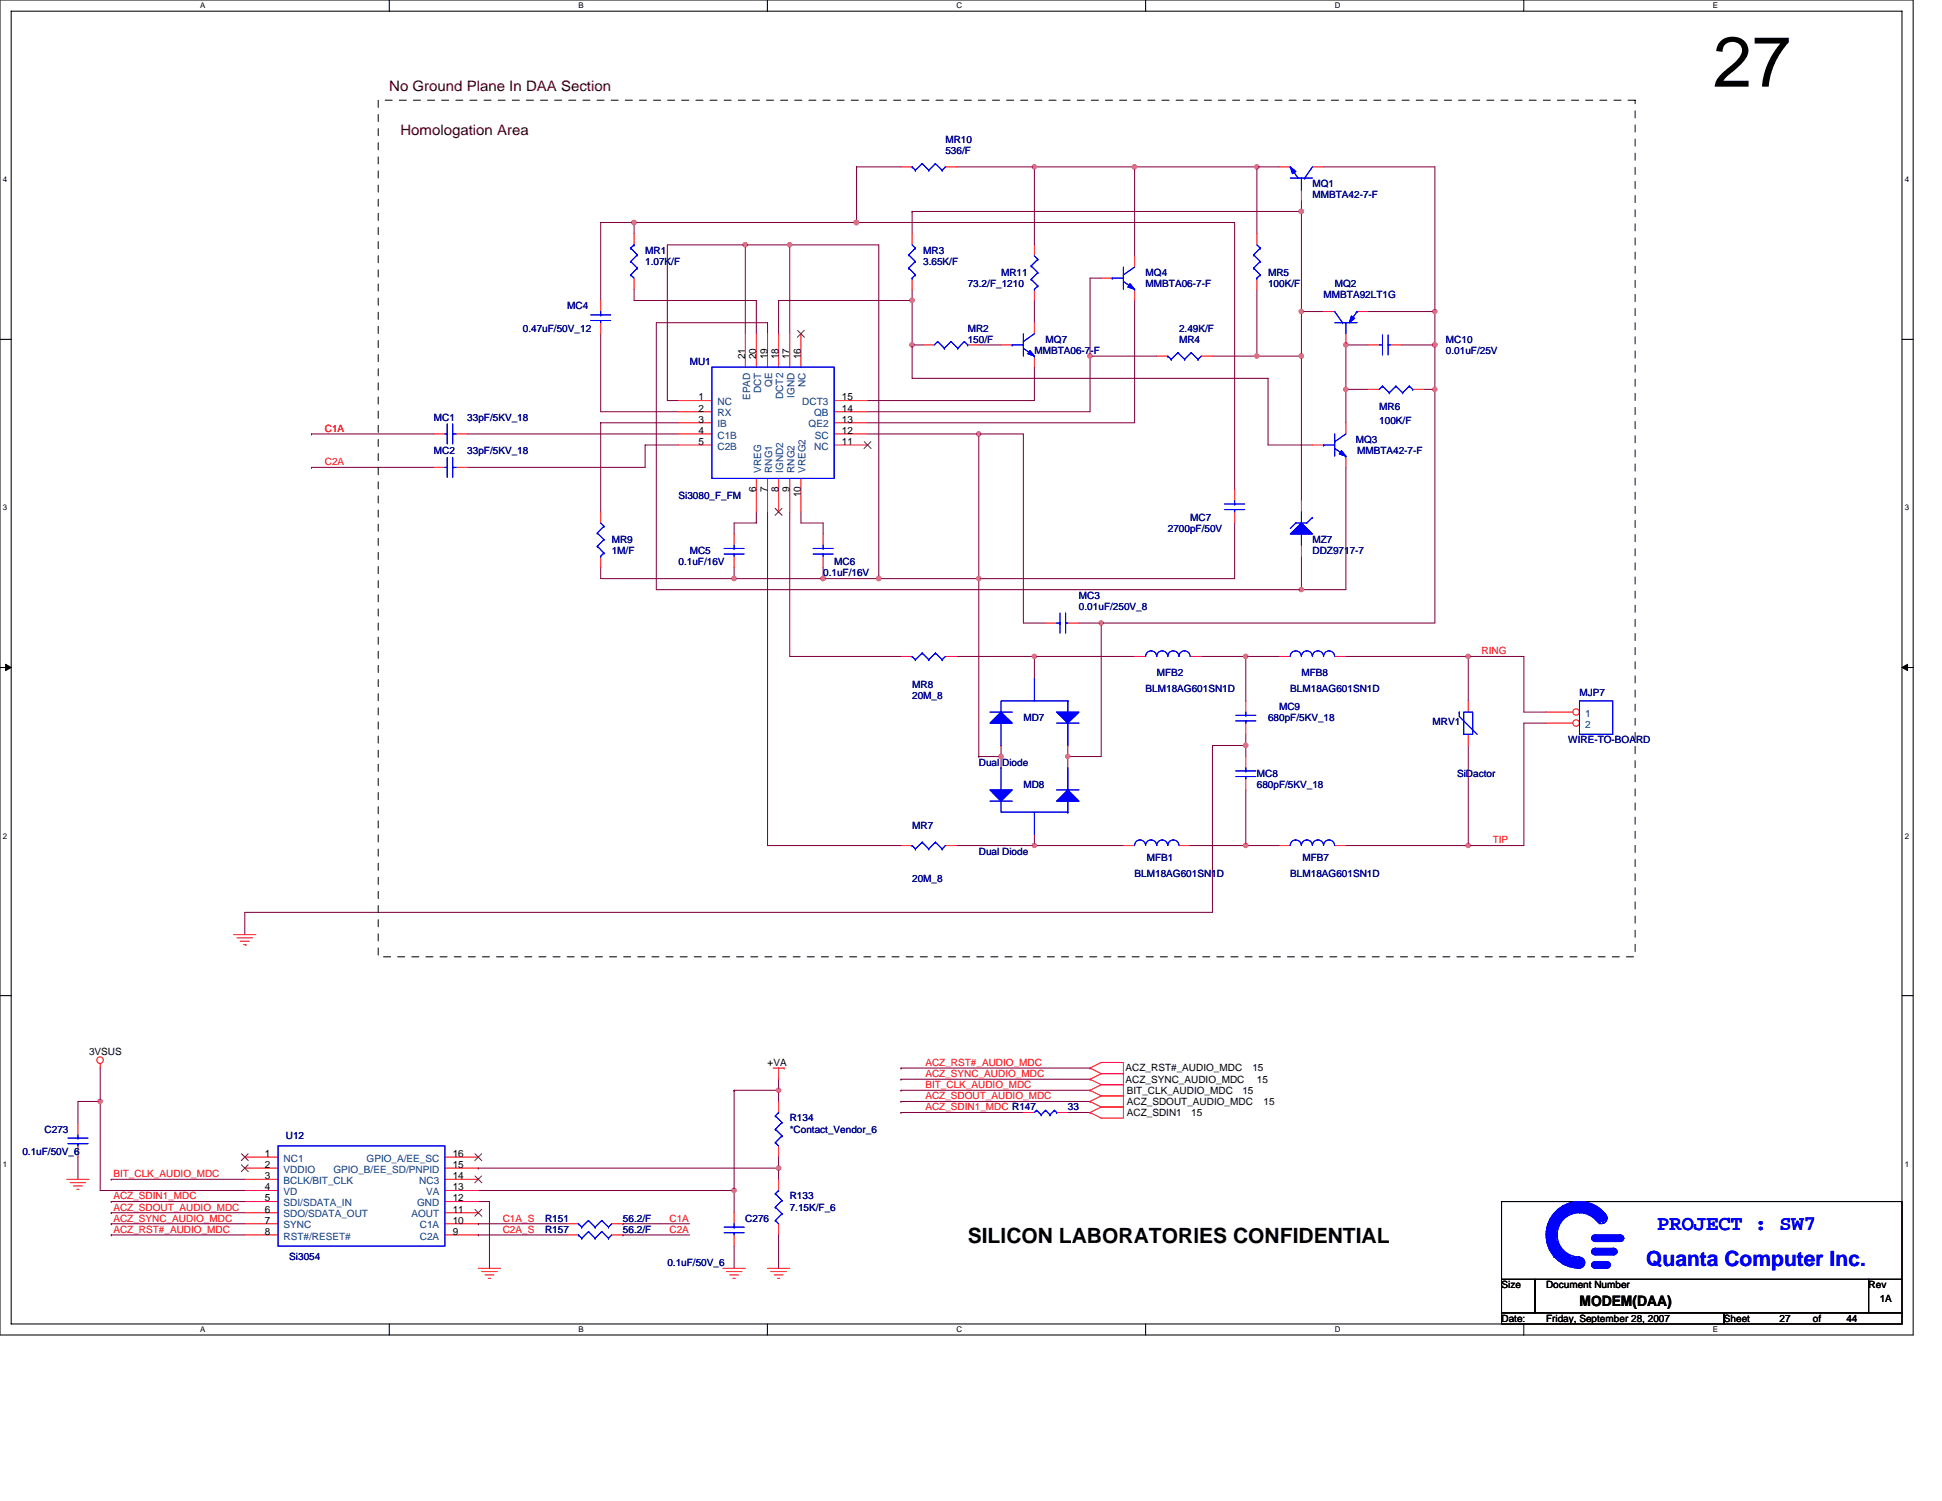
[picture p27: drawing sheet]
<svg xmlns="http://www.w3.org/2000/svg" width="279mm" height="216mm" viewBox="0 0 279 216" stroke-linecap="round" stroke-linejoin="round" font-family="sans-serif">
<defs><g id="words">
<text font-size="10.2" x="246.4" y="12.5">27</text>
<text font-size="3" x="139.2" y="178.8">SILICON LABORATORIES CONFIDENTIAL</text>
<g font-size="3" fill="#00f">
<text x="238.4" y="177">PROJECT : SW7</text>
<text x="236.8" y="182.1">Quanta Computer Inc.</text>
</g>
<g font-size="2.1" fill="#400000">
<text x="56" y="13.1">No Ground Plane In DAA Section</text>
<text x="57.6" y="19.5">Homologation Area</text>
</g>
<text font-size="2.1" x="227.2" y="187.9">MODEM(DAA)</text>
<g font-size="1.4" fill="#000080">
<text x="136" y="20.5">MR10</text>
<text x="136" y="22.1">536/F</text>
<text x="188.8" y="26.9">MQ1</text>
<text x="188.8" y="28.5">MMBTA42-7-F</text>
<text x="92.8" y="36.5">MR1</text>
<text x="92.8" y="38.1">1.07K/F</text>
<text x="132.8" y="36.5">MR3</text>
<text x="132.8" y="38.1">3.65K/F</text>
<text x="139.2" y="41.3">73.2/F_1210</text>
<text x="144" y="39.7">MR11</text>
<text x="164.8" y="39.7">MQ4</text>
<text x="164.8" y="41.3">MMBTA06-7-F</text>
<text x="182.4" y="39.7">MR5</text>
<text x="182.4" y="41.3">100K/F</text>
<text x="192" y="41.3">MQ2</text>
<text x="75.2" y="47.7">0.47uF/50V_12</text>
<text x="81.6" y="44.5">MC4</text>
<text x="139.2" y="47.7">MR2</text>
<text x="169.6" y="47.7">2.49K/F</text>
<text x="190.4" y="42.9">MMBTA92LT1G</text>
<text x="99.2" y="52.5">MU1</text>
<text x="139.2" y="49.3">150/F</text>
<text x="148.8" y="50.9">MMBTA06-7-F</text>
<text x="150.4" y="49.3">MQ7</text>
<text x="169.6" y="49.3">MR4</text>
<text x="208" y="49.3">MC10</text>
<text x="208" y="50.9">0.01uF/25V</text>
<text x="198.4" y="58.9">MR6</text>
<text x="62.4" y="65.3">MC2</text>
<text x="62.4" y="60.5">MC1</text>
<text x="67.2" y="65.3">33pF/5KV_18</text>
<text x="67.2" y="60.5">33pF/5KV_18</text>
<text x="195.1" y="63.7">MQ3</text>
<text x="195.2" y="65.3">MMBTA42-7-F</text>
<text x="198.4" y="61">100K/F</text>
<text x="97.6" y="71.7">Si3080_F_FM</text>
<text x="168" y="76.5">2700pF/50V</text>
<text x="171.2" y="74.9">MC7</text>
<text x="88" y="78.1">MR9</text>
<text x="88" y="79.7">1M/F</text>
<text x="97.6" y="81.3">0.1uF/16V</text>
<text x="99.2" y="79.7">MC5</text>
<text x="118.4" y="82.9">0.1uF/16V</text>
<text x="120" y="81.3">MC6</text>
<text x="188.8" y="78.1">MZ7</text>
<text x="188.8" y="79.7">DDZ9717-7</text>
<text x="155.2" y="86.1">MC3</text>
<text x="155.2" y="87.7">0.01uF/250V_8</text>
<text x="131.2" y="98.9">MR8</text>
<text x="131.2" y="100.5">20M_8</text>
<text x="164.8" y="99.5">BLM18AG601SN1D</text>
<text x="166.4" y="97.3">MFB2</text>
<text x="185.6" y="99.5">BLM18AG601SN1D</text>
<text x="187.2" y="97.3">MFB8</text>
<text x="227.2" y="100.2">MJP7</text>
<text x="147.2" y="103.7">MD7</text>
<text x="182.4" y="103.7">680pF/5KV_18</text>
<text x="184" y="102.1">MC9</text>
<text x="206.1" y="104.4">MRV1</text>
<text x="225.6" y="106.9">WIRE-TO-BOARD</text>
<text x="140.8" y="110.1">Dual Diode</text>
<text x="147.2" y="113.3">MD8</text>
<text x="180.8" y="111.7">MC8</text>
<text x="180.8" y="113.3">680pF/5KV_18</text>
<text x="209.6" y="111.7">SiDactor</text>
<text x="131.2" y="119.2">MR7</text>
<text x="140.8" y="122.9">Dual Diode</text>
<text x="165" y="123.9">MFB1</text>
<text x="187.4" y="123.9">MFB7</text>
<text x="131.2" y="126.9">20M_8</text>
<text x="163.2" y="126.1">BLM18AG601SN1D</text>
<text x="185.6" y="126.1">BLM18AG601SN1D</text>
<text x="113.6" y="161.3">R134</text>
<text x="153.6" y="159.7">33</text>
<text x="3.2" y="166.1">0.1uF/50V_6</text>
<text x="6.4" y="162.9">C273</text>
<text x="41.1" y="163.9">U12</text>
<text x="113.6" y="162.9">*Contact_Vendor_6</text>
<text x="113.6" y="172.5">R133</text>
<text x="78.4" y="177.3">R157</text>
<text x="78.4" y="175.7">R151</text>
<text x="89.6" y="177.3">56.2/F</text>
<text x="89.6" y="175.7">56.2/F</text>
<text x="107.2" y="175.7">C276</text>
<text x="113.6" y="174.1">7.15K/F_6</text>
<text x="41.6" y="181.2">Si3054</text>
<text x="96" y="182.1">0.1uF/50V_6</text>
</g>
<g font-size="1.4">
<text x="107.2" y="51.7" transform="rotate(-90 107.2 51.7)">21</text>
<text x="108.8" y="51.7" transform="rotate(-90 108.8 51.7)">20</text>
<text x="110.4" y="51.7" transform="rotate(-90 110.4 51.7)">19</text>
<text x="112" y="51.7" transform="rotate(-90 112 51.7)">18</text>
<text x="113.6" y="51.7" transform="rotate(-90 113.6 51.7)">17</text>
<text x="115.2" y="51.7" transform="rotate(-90 115.2 51.7)">16</text>
<text x="100.5" y="57.6">1</text>
<text x="100.5" y="59.2">2</text>
<text x="121.1" y="59.2">14</text>
<text x="121.1" y="57.6">15</text>
<text x="100.5" y="60.8">3</text>
<text x="100.5" y="62.4">4</text>
<text x="100.5" y="64">5</text>
<text x="121.1" y="62.4">12</text>
<text x="121.1" y="60.8">13</text>
<text x="121.1" y="64">11</text>
<text x="108.8" y="70.7" transform="rotate(-90 108.8 70.7)">6</text>
<text x="110.4" y="70.7" transform="rotate(-90 110.4 70.7)">7</text>
<text x="112" y="70.7" transform="rotate(-90 112 70.7)">8</text>
<text x="113.6" y="70.7" transform="rotate(-90 113.6 70.7)">9</text>
<text x="115.2" y="71.5" transform="rotate(-90 115.2 71.5)">10</text>
<text x="12.8" y="151.7">3VSUS</text>
<text x="110.4" y="153.3">+VA</text>
<text x="161.9" y="154.1">ACZ_RST#_AUDIO_MDC</text>
<text x="161.9" y="155.7">ACZ_SYNC_AUDIO_MDC</text>
<text x="180.2" y="154.1">15</text>
<text x="180.8" y="155.7">15</text>
<text x="162.1" y="157.3">BIT_CLK_AUDIO_MDC</text>
<text x="162.1" y="158.9">ACZ_SDOUT_AUDIO_MDC</text>
<text x="162.1" y="160.5">ACZ_SDIN1</text>
<text x="171.4" y="160.5">15</text>
<text x="178.8" y="157.3">15</text>
<text x="181.8" y="158.9">15</text>
<text x="38.1" y="168">2</text>
<text x="38.1" y="166.4">1</text>
<text x="65.1" y="168">15</text>
<text x="65.1" y="166.4">16</text>
<text x="38.1" y="169.6">3</text>
<text x="38.1" y="171.2">4</text>
<text x="38.1" y="172.8">5</text>
<text x="65.1" y="171.2">13</text>
<text x="65.1" y="172.8">12</text>
<text x="65.1" y="169.6">14</text>
<text x="38.1" y="174.4">6</text>
<text x="38.1" y="176">7</text>
<text x="38.1" y="177.6">8</text>
<text x="65.1" y="174.4">11</text>
<text x="65.1" y="176">10</text>
<text x="65.1" y="177.6">9</text>
<text x="216" y="185.3">Size</text>
<text x="222.4" y="185.3">Document Number</text>
<text x="268.8" y="185.3">Rev</text>
<text x="216" y="190.1">Date:</text>
<text x="222.4" y="190.1">Friday, September 28, 2007</text>
<text x="248" y="190.1">Sheet</text>
<text x="256" y="190.1">27</text>
<text x="260.8" y="190.1">of</text>
<text x="265.6" y="190.1">44</text>
<text x="270.4" y="187.2">1A</text>
</g>
<g font-size="1.4" fill="#004080">
<text x="103.2" y="58.3">NC</text>
<text x="103.2" y="59.9">RX</text>
<text x="107.9" y="57.5" transform="rotate(-90 107.9 57.5)">EPAD</text>
<text x="109.5" y="56.6" transform="rotate(-90 109.5 56.6)">DCT</text>
<text x="111.1" y="55.7" transform="rotate(-90 111.1 55.7)">QE</text>
<text x="112.7" y="57.4" transform="rotate(-90 112.7 57.4)">DCT2</text>
<text x="114.3" y="57.2" transform="rotate(-90 114.3 57.2)">IGND</text>
<text x="115.4" y="58.3">DCT3</text>
<text x="115.9" y="55.7" transform="rotate(-90 115.9 55.7)">NC</text>
<text x="117.1" y="59.9">QB</text>
<text x="103.2" y="61.5">IB</text>
<text x="103.2" y="63.1">C1B</text>
<text x="103.2" y="64.7">C2B</text>
<text x="116.3" y="61.5">QE2</text>
<text x="117.1" y="64.7">NC</text>
<text x="117.2" y="63.1">SC</text>
<text x="109.5" y="68" transform="rotate(-90 109.5 68)">VREG</text>
<text x="111.1" y="68" transform="rotate(-90 111.1 68)">RNG1</text>
<text x="112.7" y="68" transform="rotate(-90 112.7 68)">IGND2</text>
<text x="114.3" y="68" transform="rotate(-90 114.3 68)">RNG2</text>
<text x="115.9" y="68" transform="rotate(-90 115.9 68)">VREG2</text>
<text x="228" y="103.1">1</text>
<text x="228" y="104.7">2</text>
<text x="40.8" y="167.1">NC1</text>
<text x="52.7" y="167.1">GPIO_A/EE_SC</text>
<text x="40.8" y="168.7">VDDIO</text>
<text x="40.8" y="170.3">BCLK/BIT_CLK</text>
<text x="40.8" y="171.9">VD</text>
<text x="40.8" y="173.5">SDI/SDATA_IN</text>
<text x="48" y="168.7">GPIO_B/EE_SD/PNPID</text>
<text x="60" y="173.5">GND</text>
<text x="60.3" y="170.3">NC3</text>
<text x="61.3" y="171.9">VA</text>
<text x="40.8" y="175.1">SDO/SDATA_OUT</text>
<text x="40.8" y="176.7">SYNC</text>
<text x="40.8" y="178.3">RST#/RESET#</text>
<text x="59.2" y="175.1">AOUT</text>
<text x="60.4" y="176.7">C1A</text>
<text x="60.4" y="178.3">C2A</text>
</g>
<g font-size="1.4" fill="#f00">
<text x="46.7" y="62.1">C1A</text>
<text x="46.7" y="66.9">C2A</text>
<text x="213.1" y="94.1">RING</text>
<text x="214.8" y="121.3">TIP</text>
<text x="133.1" y="153.3">ACZ_RST#_AUDIO_MDC</text>
<text x="133.1" y="154.9">ACZ_SYNC_AUDIO_MDC</text>
<text x="133.1" y="159.7">ACZ_SDIN1_MDC R147</text>
<text x="133.1" y="156.5">BIT_CLK_AUDIO_MDC</text>
<text x="133.1" y="158.1">ACZ_SDOUT_AUDIO_MDC</text>
<text x="16.3" y="172.5">ACZ_SDIN1_MDC</text>
<text x="16.3" y="169.3">BIT_CLK_AUDIO_MDC</text>
<text x="16.3" y="177.3">ACZ_RST#_AUDIO_MDC</text>
<text x="16.3" y="175.7">ACZ_SYNC_AUDIO_MDC</text>
<text x="16.3" y="174.1">ACZ_SDOUT_AUDIO_MDC</text>
<text x="72.3" y="175.7">C1A_S</text>
<text x="72.3" y="177.3">C2A_S</text>
<text x="96.3" y="175.7">C1A</text>
<text x="96.3" y="177.3">C2A</text>
</g>
<g font-size="1.1">
<text x="28.8" y="1.2">A</text>
<text x="83.2" y="1.2">B</text>
<text x="137.6" y="1.2">C</text>
<text x="192" y="1.2">D</text>
<text x="246.4" y="1.2">E</text>
<text x=".4" y="26.2">4</text>
<text x="274" y="26.2">4</text>
<text x=".4" y="73.4">3</text>
<text x="274" y="73.4">3</text>
<text x=".4" y="120.6">2</text>
<text x="274" y="120.6">2</text>
<text x=".4" y="167.8">1</text>
<text x="274" y="167.8">1</text>
<text x="28.8" y="191.6">A</text>
<text x="83.2" y="191.6">B</text>
<text x="137.6" y="191.6">C</text>
<text x="192" y="191.6">D</text>
<text x="246.4" y="191.6">E</text>
</g>
</g></defs>
<path d="M0 0h275.3v192h-275.3zM1.6 1.6h272v188.8h-272z" fill="none" stroke="#000" stroke-width=".15"/>
<g fill="#fff">
<path d="M28.8 .2h.7v1.2h-.7z"/>
<path d="M28.8 190.6h.7v1.3h-.7z"/>
</g>
<path d="M56 0v1.6M56 190.4v1.6" fill="none" stroke="#000" stroke-width=".15"/>
<g fill="#fff">
<path d="M83.2 .2h.7v1.2h-.7z"/>
<path d="M83.2 190.6h.7v1.3h-.7z"/>
</g>
<path d="M110.4 0v1.6M110.4 190.4v1.6" fill="none" stroke="#000" stroke-width=".15"/>
<g fill="#fff">
<path d="M137.6 .2h.8v1.2h-.8z"/>
<path d="M137.6 190.6h.8v1.3h-.8z"/>
</g>
<path d="M164.8 0v1.6M164.8 190.4v1.6" fill="none" stroke="#000" stroke-width=".15"/>
<g fill="#fff">
<path d="M192 .2h.8v1.2h-.8z"/>
<path d="M192 190.6h.8v1.3h-.8z"/>
</g>
<path d="M219.2 0v1.6M219.2 190.4v1.6" fill="none" stroke="#000" stroke-width=".15"/>
<g fill="#fff">
<path d="M246.4 .2h.8v1.2h-.8z"/>
<path d="M246.4 190.6h.8v1.3h-.8z"/>
<path d="M.4 25.2h.6v1.3h-.6z"/>
<path d="M274 25.2h.7v1.3h-.7z"/>
<path d="M.4 72.4h.6v1.3h-.6z"/>
<path d="M274 72.4h.7v1.3h-.7z"/>
</g>
<path d="M0 48.8h1.6M273.6 48.8h1.7" fill="none" stroke="#000" stroke-width=".15"/>
<g fill="#fff">
<path d="M.4 119.6h.6v1.3h-.6z"/>
<path d="M274 119.6h.7v1.3h-.7z"/>
</g>
<path d="M0 96h1.6M273.6 96h1.7" fill="none" stroke="#000" stroke-width=".15"/>
<path d="M.8 95.5l.8 .5-.8 .5zM273.6 96l.8-.5v1z" fill="#000" stroke="#000" stroke-width=".14"/>
<g fill="#fff">
<path d="M.4 166.8h.6v1.3h-.6z"/>
<path d="M274 166.8h.7v1.3h-.7z"/>
</g>
<path d="M0 143.2h1.6M273.6 143.2h1.7M216 172.8h57.6v11.2h-57.6zM216 184h4.8v4.8h-4.8zM216 188.8h32v1.6h-32zM220.8 184h48v4.8h-48zM248 188.8h25.6v1.6h-25.6zM268.8 184h4.8v4.8h-4.8z" fill="none" stroke="#000" stroke-width=".15"/>
<g fill="none" stroke="#800040" stroke-width=".15">
<path d="M91.2 32v1.6M91.2 32h.1M91.2 32h-4.8v11.2M91.2 32h32M107.2 35.2h-11.2v22.4h1.6M107.2 35.2h.1M107.2 35.2v12.8M107.2 35.2h6.4M113.6 35.2v12.8M113.6 35.2h12.8v48M123.2 32h54.4v38.4M123.2 24h.1"/>
<path d="M123.2 24h6.4M123.2 24v8M131.2 30.4h.1M131.2 30.4v3.2M131.2 30.4h56M137.6 24h11.2M148.8 24h.1M148.8 24v11.2M148.8 24h32M163.2 24h.1M163.2 24v12.8M180.8 24v9.6"/>
<path d="M180.8 24h3.2M187.2 28.8v1.6M187.2 30.4h.1M187.2 30.4v20.8M190.4 24h16v20.8M86.4 48v11.2h11.2M91.2 41.6v1.6h17.6v4.8M110.4 48v-1.6h-16v38.4h92.8M112 43.2v4.8M112 43.2h.1M112 43.2h19.2M131.2 43.2h.1"/>
<path d="M131.2 49.6h1.6M131.2 41.6v1.6M131.2 49.6v4.8h51.2v9.6h6.4M131.2 43.2v6.4M140.8 49.6h3.2M148.8 52.8v4.8h-24M148.8 43.2v3.2M156.8 51.2h.1M156.8 51.2h9.6M156.8 51.2v8h-32M158.4 40h-1.6v11.2M163.2 43.2v17.6h-38.4"/>
<path d="M174.4 51.2h6.4M180.8 41.6v9.6M180.8 51.2h.1M180.8 51.2h6.4M187.2 51.2v20.8M187.2 44.8h.1M187.2 44.8h3.2M193.6 56v4.8M193.6 56h3.2M193.6 49.6h3.2M193.6 49.6h.1M193.6 49.6v6.4"/>
<path d="M196.8 44.8h9.6M201.6 49.6h4.8M204.8 56h1.6M206.4 44.8h.1M206.4 49.6h.1M206.4 56h.1M206.4 44.8v44.8h-48M44.8 67.2h.1M44.8 62.4h.1M44.8 67.2h17.6M44.8 62.4h17.6M67.2 62.4h30.4"/>
<path d="M97.6 64h-4.8v3.2h-25.6M97.6 60.8h-11.2v12.8M108.8 73.6v1.6h-3.2v1.6M110.4 73.6v48h19.2M113.6 73.6v20.8h16M115.2 73.6v1.6h3.2v1.6M124.8 62.4h16M140.8 62.4h6.4v27.2h3.2M140.8 62.4h.1M140.8 62.4v46.4M177.6 75.2v8h-36.8M193.6 67.2v17.6h-6.4"/>
<path d="M86.4 81.6v1.6h19.2M105.6 81.6v1.6M105.6 83.2h.1M105.6 83.2h35.2M118.4 81.6v1.6M118.4 83.2h.1M126.4 83.2h.1M137.6 94.4h11.2M140.8 83.2h.1M148.8 94.4h.1M148.8 94.4h14.4M148.8 94.4v3.2"/>
<path d="M155.2 89.6h3.2M158.4 89.6h.1M158.4 89.6v19.2h-4.8M172.8 94.4h6.4M179.2 94.4h.1M179.2 94.4h4.8M179.2 94.4v6.4M187.2 80v4.8M187.2 84.8h.1M193.6 94.4h17.6M211.2 94.4h.1M211.2 94.4h8v8h3.2"/>
<path d="M211.2 94.4v6.4M140.8 108.8h.1M140.8 108.8h3.2M144 107.2v1.6M144 108.8v1.6M153.6 107.2v1.6M153.6 108.8h.1M153.6 108.8v1.6M179.2 107.2h-4.8v24h-139.2v3.2M179.2 105.6v1.6M179.2 113.6v8M179.2 107.2h.1"/>
<path d="M179.2 107.2v1.6M211.2 107.2v14.4M222.4 104h-3.2v17.6h-8M137.6 121.6h11.2M148.8 121.6h.1M148.8 120v1.6M148.8 121.6h12.8M171.2 121.6h8M179.2 121.6h.1M179.2 121.6h4.8M193.6 121.6h17.6M211.2 121.6h.1"/>
<path d="M14.4 158.4v12.8h20.8M14.4 158.4h.1M14.4 158.4h-3.2v3.2M14.4 153.6v4.8M105.6 156.8v14.4M105.6 156.8h.1M105.6 156.8h6.4M112 156.8v1.6M112 155.2v1.6M129.6 153.6h.1M129.6 155.2h.1M129.6 156.8h.1"/>
<path d="M129.6 158.4h.1M129.6 153.6h27.2M129.6 155.2h27.2M129.6 156.8h27.2M129.6 158.4h27.2M11.2 166.4v3.2M16 172.8h.1M16 169.6h.1M16 177.6h.1M16 176h.1M16 174.4h.1M16 172.8h19.2"/>
<path d="M16 169.6h19.2M16 177.6h19.2M16 176h19.2M16 174.4h19.2M68.8 172.8h1.6v9.6M68.8 168h.1M68.8 176h.1M68.8 177.6h.1M68.8 171.2h36.8M68.8 168h43.2M68.8 177.6h12.8M68.8 176h12.8"/>
<path d="M89.6 176h.1M89.6 177.6h.1M89.6 177.6h9.6M89.6 176h9.6M105.6 171.2h.1M105.6 179.2v3.2M105.6 171.2v3.2M112 168v1.6M112 177.6v4.8M112 166.4v1.6M129.6 160h.1M129.6 160h17.6"/>
<path d="M153.6 160h3.2"/>
</g>
<g fill="#f0f" stroke="#f0f" stroke-width=".15">
<circle cx="105.6" cy="171.2" r=".32"/>
<circle cx="112" cy="168" r=".32"/>
<circle cx="14.4" cy="158.4" r=".31"/>
<circle cx="112" cy="156.8" r=".31"/>
<circle cx="179.2" cy="94.4" r=".31"/>
<circle cx="211.2" cy="94.4" r=".31"/>
<circle cx="131.2" cy="49.6" r=".31"/>
<circle cx="158.4" cy="89.6" r=".31"/>
<circle cx="180.8" cy="24" r=".32"/>
<circle cx="179.2" cy="121.6" r=".31"/>
<circle cx="107.2" cy="35.2" r=".32"/>
<circle cx="211.2" cy="121.6" r=".31"/>
<circle cx="163.2" cy="24" r=".32"/>
<circle cx="148.8" cy="24" r=".32"/>
<circle cx="206.4" cy="49.6" r=".31"/>
<circle cx="206.4" cy="44.8" r=".31"/>
<circle cx="156.8" cy="51.2" r=".32"/>
<circle cx="187.2" cy="30.4" r=".31"/>
<circle cx="148.8" cy="121.6" r=".31"/>
<circle cx="123.2" cy="32" r=".32"/>
<circle cx="140.8" cy="62.4" r=".31"/>
<circle cx="126.4" cy="83.2" r=".32"/>
<circle cx="187.2" cy="84.8" r=".31"/>
<circle cx="187.2" cy="51.2" r=".32"/>
<circle cx="180.8" cy="51.2" r=".32"/>
<circle cx="91.2" cy="32" r=".32"/>
<circle cx="118.4" cy="83.2" r=".32"/>
<circle cx="105.6" cy="83.2" r=".32"/>
<circle cx="187.2" cy="44.8" r=".31"/>
<circle cx="206.4" cy="56" r=".32"/>
<circle cx="193.6" cy="56" r=".32"/>
<circle cx="193.6" cy="49.6" r=".31"/>
<circle cx="113.6" cy="35.2" r=".32"/>
<circle cx="148.8" cy="94.4" r=".31"/>
<circle cx="131.2" cy="43.2" r=".32"/>
<circle cx="144" cy="108.8" r=".31"/>
<circle cx="140.8" cy="83.2" r=".32"/>
<circle cx="179.2" cy="107.2" r=".32"/>
<circle cx="153.6" cy="108.8" r=".31"/>
</g>
<g fill="none" stroke="#f00" stroke-width=".15">
<path d="M131.2 33.6v1.6M180.8 33.6v1.6M131.2 40v1.6M166.4 51.2h1.6M172.8 51.2h1.6M180.8 40v1.6M62.4 67.2h1.6M65.6 67.2h1.6M187.2 72v1.6M187.2 78.4v1.6M144 110.4h.1M153.6 110.4h.1"/>
<path d="M33.6 134.4h3.2M34.1 134.9h2.2M34.6 135.4h1.3M35.1 135.9h.3M35.4 135.9h.1M148.8 120h.1M161.6 121.6h1.6M169.6 121.6h1.6M14.4 153v.6M111.2 153.6h1.6M112 153.6v1.6M112.8 153.6h.1"/>
<path d="M156.8 156.8h.1M156.8 158.4h.1M156.8 153.6l1.6-.8h3.2v1.6h-3.2M156.8 153.6h.1M156.8 155.2h.1M156.8 156.8l1.6 .8M156.8 158.4l1.6 .8M156.8 153.6l1.6 .8M156.8 155.2l1.6 .8M158.4 156h3.2v1.6h-3.2M158.4 157.6h3.2v1.6h-3.2M158.4 159.2h3.2v1.6h-3.2l-1.6-.8"/>
<path d="M158.4 154.4h3.2v1.6h-3.2M158.4 156l-1.6 .8M158.4 157.6l-1.6 .8M158.4 159.2l-1.6 .8M158.4 154.4l-1.6 .8M9.6 169.6h3.2M10.1 170.1h2.2M10.6 170.6h1.3M11 171.1h.4M156.8 160h.1M68.8 182.4h3.2M69.3 182.9h2.2"/>
<path d="M69.8 183.4h1.3M70.3 183.9h.3M104 182.4h3.2M104.5 182.9h2.2M105 183.4h1.3M105.5 183.9h.3M110.4 182.4h3.2M110.9 182.9h2.2M111.4 183.4h1.3M111.9 183.9h.3"/>
<circle cx="14.4" cy="152.5" r=".47"/>
</g>
<path d="M54.4 14.4h180.8v123.2h-180.8z" fill="none" stroke="#000" stroke-width=".14" stroke-dasharray="1 1 1 1 1 1 1 1"/>
<g fill="none" stroke="#00f" stroke-width=".15">
<path d="M130.7 36.7h.1M130.7 38.6h.1M130.7 36.7l1 .9M130.7 38.6l1 .9M131.2 35.2l.5 .5M131.7 35.7h.1M131.7 37.6h.1M131.7 39.5h.1M131.7 35.7l-1 1M131.7 37.6l-1 1M131.7 39.5l-.5 .5M180.4 36.7h.1"/>
<path d="M180.4 38.6h.1M180.4 36.7l.9 .9M180.4 38.6l.9 .9M180.8 35.2l.5 .5M181.3 35.7h.1M181.3 37.6h.1M181.3 39.5h.1M181.3 35.7l-.9 1M181.3 37.6l-.9 1M181.3 39.5l-.5 .5M131.2 40h.1M168 51.2h.1"/>
<path d="M168 51.2l.5 .5M168.5 51.7h.1M169.5 50.7h.1M169.5 50.7l.9 1M169.5 50.7l-1 1M170.4 51.7h.1M171.4 50.7h.1M171.4 50.7l1 1M171.4 50.7l-1 1M172.4 51.7h.1M172.8 51.2l-.4 .5M180.8 40h.1"/>
<path d="M64 67.2h.3M64.3 65.8v2.9M65.1 65.8v2.9M65.1 67.2h.1M65.1 67.2h.5M187.2 76.8v1.6M187.2 73.6v1.6M188.8 74.4l-.8 .8h-1.6l-.8 .8M188.8 74.4h.1M142.4 115.2h3.2M144 115.2v1.6h4.8v3.2M144 110.4v3.2"/>
<path d="M148.8 116.8h4.8M152 113.6h3.2M153.6 115.2v1.6M153.6 110.4v3.2M153.6 116.8h.1M163.2 121.6a.78 .78 0 0 1 .8-.8 .78 .78 0 0 1 .8 .8M164.8 121.6a.79 .79 0 0 1 .8-.8 .79 .79 0 0 1 .8 .8 .79 .79 0 0 1 .8-.8 .79 .79 0 0 1 .8 .8 .8 .8 0 0 1 .8-.8 .8 .8 0 0 1 .8 .8"/>
</g>
<g fill="#00f" stroke="#00f" stroke-width=".15">
<path d="M185.6 76.8l1.6-1.6 1.6 1.6z" fill-rule="evenodd"/>
<path d="M185.6 76.8l1.6-1.6 1.6 1.6z" fill-rule="evenodd"/>
<path d="M142.4 113.6h3.2l-1.6 1.6z" fill-rule="evenodd"/>
<path d="M153.6 113.6l1.6 1.6h-3.2z" fill-rule="evenodd"/>
<path d="M142.4 113.6h3.2l-1.6 1.6z" fill-rule="evenodd"/>
<path d="M153.6 113.6l1.6 1.6h-3.2z" fill-rule="evenodd"/>
</g>
<circle cx="226.8" cy="102.4" r=".46" fill="#fff" stroke="#f00" stroke-width=".15"/>
<path d="M222.4 102.4h3.9" fill="none" stroke="#f00" stroke-width=".15"/>
<circle cx="226.8" cy="104" r=".46" fill="#fff" stroke="#f00" stroke-width=".15"/>
<g fill="none" stroke="#f00" stroke-width=".15">
<path d="M91.2 33.6v1.6M129.6 24h1.6M136 24h1.6M148.8 35.2v1.6M163.2 36.8v1.6M184 24h1.6M187.2 27.2v1.6M188.8 24h1.6M86.4 43.2v1.6M86.4 46.4v1.6M91.2 40v1.6M97.6 57.6h4.8"/>
<path d="M97.6 59.2h4.8M107.2 48v4.8M108.8 48v4.8M110.4 48v4.8M112 48v4.8M113.6 48v4.8M115.2 48v4.8M120 57.6h4.8M120 59.2h4.8M132.8 49.6h1.6M139.2 49.6h1.6M144 49.6h1.6"/>
<path d="M148.8 41.6v1.6M148.8 46.4v1.6M148.8 51.2v1.6M158.4 40h1.6M163.2 41.6v1.6M190.4 44.8h1.6M193.6 48v1.6M195.2 44.8h1.6M196.8 49.6h1.6M196.8 56h1.6M200 49.6h1.6M203.2 56h1.6"/>
<path d="M62.4 62.4h1.6M65.6 62.4h1.6M86.4 73.6v1.6M97.6 60.8h4.8M97.6 62.4h4.8M97.6 64h4.8M105.6 76.8v1.6M108.8 68.8v4.8M110.4 68.8v4.8M112 68.8v4.8M113.6 68.8v4.8M115.2 68.8v4.8"/>
<path d="M118.4 76.8v1.6M120 60.8h4.8M120 62.4h4.8M120 64h4.8M177.6 70.4v1.6M177.6 73.6v1.6M188.8 64h1.6M193.6 60.8v1.6M193.6 65.6v1.6M86.4 80v1.6M105.6 80v1.6M118.4 80v1.6"/>
<path d="M129.6 94.4h1.6M136 94.4h1.6M148.8 97.6h.1M150.4 89.6h1.6M153.6 89.6h1.6M163.2 94.4h1.6M171.2 94.4h1.6M184 94.4h1.6M192 94.4h1.6M144 107.2h.1M153.6 107.2h.1M179.2 100.8v1.6"/>
<path d="M179.2 104v1.6M179.2 108.8v1.6M179.2 112v1.6M211.2 100.8v1.6M211.2 105.6v1.6M222.4 104h3.9M129.6 121.6h1.6M136 121.6h1.6M184 121.6h1.6M192 121.6h1.6M112 158.4v1.6M11.2 161.6v1.6"/>
<path d="M11.2 164.8v1.6M35.2 177.6h4.8M35.2 168h4.8M35.2 166.4h4.8M35.2 169.6h4.8M35.2 171.2h4.8M35.2 172.8h4.8M35.2 174.4h4.8M35.2 176h4.8M64 177.6h4.8M64 168h4.8M64 166.4h4.8"/>
<path d="M64 169.6h4.8M64 171.2h4.8M64 172.8h4.8M64 174.4h4.8M64 176h4.8M81.6 177.6h1.6M81.6 176h1.6M88 177.6h1.6M88 176h1.6M105.6 174.4v1.6M105.6 177.6v1.6M112 164.8v1.6"/>
<path d="M112 169.6v1.6M112 176v1.6M147.2 160h1.6M152 160h1.6"/>
</g>
<g fill="none" stroke="#00f" stroke-width=".15">
<path d="M90.7 39.5h.1M90.7 37.6h.1M90.7 35.7h.1M90.7 39.5l.5 .5M90.7 37.6l1 1M90.7 35.7l1 1M91.2 35.2h.1M91.2 35.2l-.5 .5M91.7 38.6h.1M91.7 36.7h.1M91.7 38.6l-1 .9M91.7 36.7l-1 .9"/>
<path d="M131.2 24h.1M131.2 24l.5 .5M131.7 24.5h.1M132.7 23.5h.1M132.7 23.5l.9 1M132.7 23.5l-1 1M133.6 24.5h.1M134.6 23.5h.1M134.6 23.5l1 1M134.6 23.5l-1 1M135.6 24.5h.1M136 24l-.4 .5"/>
<path d="M148.4 38.2h.1M148.4 38.2l.9 1M148.8 36.8l.5 .5M149.3 37.3h.1M149.3 39.2h.1M149.3 37.3l-.9 .9M149.3 39.2l-.9 1M161.6 39.5h.1M161.6 38.4v3.2M163.2 38.4l-1.6 1.1M185.6 24h.1M185.6 25.6h3.2"/>
<path d="M185.6 24l1.2 1.6M187.2 27.2h.1M187.2 25.6v1.6M187.7 25.6h.1M188.8 24l-1.1 1.6M85 45.3h2.9M85 46.1h2.9M86.4 46.1v.3M86.4 45.3h.1M86.4 44.8v.5M102.4 52.8h17.6v16h-17.6zM134.9 49.1h.1"/>
<path d="M134.9 49.1l-.5 .5M134.9 49.1l1 1M135.9 50.1h.1M136.8 49.1h.1M136.8 49.1l-.9 1M136.8 49.1l1 1M137.8 50.1h.1M138.7 49.1h.1M138.7 49.1l-.9 1M138.7 49.1l.5 .5M139.2 49.6h.1M145.6 49.6h.1"/>
<path d="M145.6 49.6h1.6M147.2 49.1h.1M147.2 48v3.2M147.2 50.1l1.6 1.1M148.4 40.2h.1M148.4 40.2l.9 .9M148.8 41.6h.1M148.8 51.2h.1M148.8 48l-1.6 1.1M149.3 41.1h.1M149.3 41.1l-.5 .5M160 40h.1"/>
<path d="M160 40h1.6M161.6 40.5l1.6 1.1M163.2 41.6h.1M192 46.4h3.2M192 44.8l1.1 1.6M193.1 46.4h.1M193.6 46.4v1.6M195.2 44.8h.1M195.2 44.8l-1.1 1.6M198.4 49.6h.5M198.9 55.5h.1M198.9 48.2v2.9"/>
<path d="M198.9 49.6h.1M198.9 55.5l-.5 .5M198.9 55.5l1 1M199.7 49.6h.3M199.7 48.2v2.9M199.9 56.5h.1M200.8 55.5h.1M200.8 55.5l-.9 1M200.8 55.5l1 1M201.8 56.5h.1M202.8 55.5h.1M202.8 55.5l-1 1"/>
<path d="M202.8 55.5l.4 .5M203.2 56h.1M64 62.4h.3M64.3 61v2.9M65.1 61v2.9M65.1 62.4h.1M65.1 62.4h.5M85.9 76.7h.1M85.9 78.6h.1M85.9 76.7l1 .9M85.9 78.6l1 .9M86.4 75.2l.5 .5"/>
<path d="M86.9 75.7h.1M86.9 77.6h.1M86.9 79.5h.1M86.9 75.7l-1 1M86.9 77.6l-1 1M86.9 79.5l-.5 .5M104.2 78.9h2.9M104.2 79.7h2.9M105.6 79.7v.3M105.6 78.9h.1M105.6 78.4v.5M117 78.9h2.9"/>
<path d="M117 79.7h2.9M118.4 79.7v.3M118.4 78.9h.1M118.4 78.4v.5M176.2 72.5h2.9M176.2 73.3h2.9M177.6 73.3v.3M177.6 72.5h.1M177.6 72v.5M190.4 64h.1M190.4 64h1.6M192 63.5h.1"/>
<path d="M192 62.4v3.2M192 64.5l1.6 1.1M193.6 65.6h.1M193.6 62.4l-1.6 1.1M86.4 80h.1M131.2 94.4h.1M131.2 94.4l.5 .5M131.7 94.9h.1M132.7 93.9h.1M132.7 93.9l.9 1M132.7 93.9l-1 1M133.6 94.9h.1"/>
<path d="M134.6 93.9h.1M134.6 93.9l1 1M134.6 93.9l-1 1M135.6 94.9h.1M136 94.4l-.4 .5M148.8 97.6v3.2h-4.8v1.6M152 89.6h.5M152.5 88.2v2.9M152.5 89.6h.1M153.3 89.6h.3M153.3 88.2v2.9M164.8 94.4a.79 .79 0 0 1 .8-.8 .79 .79 0 0 1 .8 .8 .79 .79 0 0 1 .8-.8 .79 .79 0 0 1 .8 .8 .8 .8 0 0 1 .8-.8 .8 .8 0 0 1 .8 .8 .8 .8 0 0 1 .8-.8 .8 .8 0 0 1 .8 .8"/>
<path d="M185.6 94.4a.79 .79 0 0 1 .8-.8 .79 .79 0 0 1 .8 .8M187.2 94.4a.78 .78 0 0 1 .8-.8 .78 .78 0 0 1 .8 .8M188.8 94.4a.79 .79 0 0 1 .8-.8 .79 .79 0 0 1 .8 .8M190.4 94.4a.78 .78 0 0 1 .8-.8 .78 .78 0 0 1 .8 .8M142.4 102.4h3.2M144 104v3.2M148.8 100.8h4.8M152 104h3.2M153.6 100.8v1.6M153.6 104v3.2M153.6 100.8h.1M177.8 110.9h2.9"/>
<path d="M177.8 111.7h2.9M177.8 102.9h2.9M177.8 103.7h2.9M179.2 111.7v.3M179.2 110.9h.1M179.2 103.7v.3M179.2 102.9h.1M179.2 102.4v.5M179.2 110.4v.5M210 102.4v.7l2.5 2.5M210 102.4h.1M210.6 102.4h1.3v3.2h-1.3z"/>
<path d="M227.2 100.8h4.8v4.8h-4.8zM131.2 121.6h.1M131.2 121.6l.5 .5M131.7 122.1h.1M132.7 121.1h.1M132.7 121.1l.9 1M132.7 121.1l-1 1M133.6 122.1h.1M134.6 121.1h.1M134.6 121.1l1 1M134.6 121.1l-1 1M135.6 122.1h.1"/>
<path d="M136 121.6l-.4 .5M185.6 121.6a.79 .79 0 0 1 .8-.8 .79 .79 0 0 1 .8 .8M187.2 121.6a.78 .78 0 0 1 .8-.8 .78 .78 0 0 1 .8 .8M188.8 121.6a.79 .79 0 0 1 .8-.8 .79 .79 0 0 1 .8 .8M190.4 121.6a.78 .78 0 0 1 .8-.8 .78 .78 0 0 1 .8 .8M149.1 159.7h.1M149.1 159.7l-.3 .3M149.1 159.7l.7 .7M150.4 159.7h.1M150.4 159.7l-.6 .7M150.4 159.7l.7 .7M151.7 159.7h.1"/>
<path d="M151.7 159.7l-.6 .7M151.7 159.7l.3 .3M9.8 163.7h2.9M9.8 164.5h2.9M11.2 164.5v.3M11.2 163.7h.1M11.2 163.2v.5M40 164.8h24v14.4h-24zM83.2 177.6h.1M83.2 176h.1M83.2 177.6l.5 .5M83.2 176l.5 .5"/>
<path d="M83.7 178.1h.1M83.7 176.5h.1M84.7 177.1h.1M84.7 175.6h.1M84.7 177.1l.9 1M84.7 177.1l-1 1M84.7 175.6l.9 .9M84.7 175.6l-1 .9M85.6 178.1h.1M85.6 176.5h.1M86.6 177.1h.1M86.6 175.6h.1"/>
<path d="M86.6 177.1l.9 1M86.6 177.1l-1 1M86.6 175.6l.9 .9M86.6 175.6l-1 .9M87.5 178.1h.1M87.5 176.5h.1M88 177.6l-.5 .5M88 176l-.5 .5M104.2 176.5h2.9M104.2 177.3h2.9M105.6 177.3v.3M105.6 176.5h.1"/>
<path d="M105.6 176v.5M111.5 175.6h.1M111.5 173.6h.1M111.5 171.7h.1M111.5 164.4h.1M111.5 162.4h.1M111.5 160.5h.1M111.5 175.6l.5 .4M111.5 173.6l1 1M111.5 171.7l1 1M111.5 164.4l.5 .4M111.5 162.4l1 1"/>
<path d="M111.5 160.5l1 1M112 171.2h.1M112 160h.1M112 171.2l-.5 .5M112 160l-.5 .5M112.5 174.6h.1M112.5 172.7h.1M112.5 163.4h.1M112.5 161.5h.1M112.5 174.6l-1 1M112.5 172.7l-1 .9M112.5 163.4l-1 1"/>
<path d="M112.5 161.5l-1 .9M149.8 160.4h.1M151.1 160.4h.1M152 160h.1M222.6 176.5v2.3l.2 .4v-3.2l.1-.3v4l.2 .2v-4.5l.1-.3v5.1l.2 .2v-5.5l.2-.1v6M224 174.1v2.7l.2-.4v-2.3l.2-.2v2.1l.1-.1v-2.1l.2-.2v2l.1-.2v-1.9h.2v1.7l.1-.1v-1.6l.2-.2v1.6l.2-.1v-1.5l.1-.2v1.7M225.8 173.1l.2-.1v1.6l-.2-.2zM226 174.2l1.2-.3a3.6 3.6 0 0 1 3.2 1.8M226 174l1.2-.2a3.8 3.8 0 0 1 3.4 2.1M226 173.8a4 4 0 0 1 4.8 2.1M226 173.7l1.2-.2a4.1 4.1 0 0 1 3.6 2.1M226 173.5l1.2-.2a4.3 4.3 0 0 1 3.8 2.3"/>
<path d="M226 174.5l1.2-.2a3.3 3.3 0 0 1 3 1.7M226 174.3l1.2-.2a3.5 3.5 0 0 1 3.2 1.9M226.1 173.3l1.1-.2a4.5 4.5 0 0 1 3.9 2.3M226.1 173.1l1.1-.1a4.6 4.6 0 0 1 4 2.2M226.1 173.1v1.3M229.2 177.8h4.3v.1h-4.5v.2h4.6l-.1 .2h-4.3l.1 .1h4.2M229.2 179.7h3.3v.2h-3.3l-.2 .1h3.7l-.2 .2h-3.5l.3 .2h3.1M229.5 179.6h2.7M229.5 178.6h3.7M229.5 177.6h3.7M229.7 175.6a3.2 3.2 0 0 0-2.5-1.2h.1a3.2 3.2 0 0 0-3.3 3.2 3.2 3.2 0 0 0 3.3 3.2h-.1M231 174.6a4.8 4.8 0 0 0-3.8-1.8h.1a4.8 4.8 0 0 0-4.9 4.8 4.8 4.8 0 0 0 4.9 4.8h-.1"/>
<path d="M223.7 180.8v-6.2l.2-.2v6.6h.1v-2.4l.2 .3v2.2l.2 .2v-2.1l.1 .4v1.9l.2 .1v-1.9l.1 .2v1.9h.2v-1.8l.1 .2v1.7h.2v-1.5l.2 .1v1.4l.1 .2v-1.6l.2 .2v1.4h.2v-1.3M226 180.7v.1h.1v1.3h.2v-1.3h.1v1.5h-.3l.5-1.5v1.5l.2-.2v-1.3l.1 .3v1.2h.2v-1.3h.1v1.3h.2v-1.3h.2v1.3l.1-.2v-1M227.7 181.1h.1M227.7 181.1l.2 .2v.6M229.2 181.6h2.4v.2h-2.6v.1h2.7l-.1 .2h-2.6l.3 .2h2.3M229.5 181.5h1.7M229.5 182.4h1.7M229.5 180.5h2.7"/>
<circle cx="229.5" cy="178.1" r=".47"/>
<circle cx="230.4" cy="175.2" r=".79"/>
<circle cx="233.1" cy="178.1" r=".47"/>
<circle cx="227.2" cy="181.6" r=".79"/>
<circle cx="229.5" cy="181.9" r=".47"/>
<circle cx="229.5" cy="180" r=".47"/>
<circle cx="231.2" cy="181.9" r=".47"/>
<circle cx="232.2" cy="180" r=".47"/>
</g>
<g fill="#00f" stroke="#00f" stroke-width=".15">
<path d="M194.4 45.4l.5 .4-.8 .6z" fill-rule="evenodd"/>
<path d="M194.4 45.4l.5 .4-.8 .6z" fill-rule="evenodd"/>
<path d="M162.6 40.8l.6 .8-.9-.3z" fill-rule="evenodd"/>
<path d="M162.6 40.8l.6 .8-.9-.3z" fill-rule="evenodd"/>
<path d="M148.2 50.4l.6 .8-.9-.3z" fill-rule="evenodd"/>
<path d="M148.2 50.4l.6 .8-.9-.3z" fill-rule="evenodd"/>
<path d="M193 64.8l.6 .8-.9-.3z" fill-rule="evenodd"/>
<path d="M193 64.8l.6 .8-.9-.3z" fill-rule="evenodd"/>
<path d="M185.6 24l.8 .7-.5 .3z" fill-rule="evenodd"/>
<path d="M185.6 24l.8 .7-.5 .3z" fill-rule="evenodd"/>
<path d="M144 102.4l1.6 1.6h-3.2z" fill-rule="evenodd"/>
<path d="M152 102.4h3.2l-1.6 1.6z" fill-rule="evenodd"/>
<path d="M144 102.4l1.6 1.6h-3.2z" fill-rule="evenodd"/>
<path d="M152 102.4h3.2l-1.6 1.6z" fill-rule="evenodd"/>
</g>
<g fill="none" stroke="#804000" stroke-width=".14">
<path d="M114.7 47.5l1 1M115.7 47.5l-1 1M111.5 73.1l1 1M112.5 73.1l-1 1M124.3 63.5l1 1M125.3 63.5l-1 1M34.7 167.5l1 1M34.7 165.9l1 1M35.7 167.5l-1 1M35.7 165.9l-1 1M68.3 173.9l1 1M68.3 169.1l1 1"/>
<path d="M68.3 165.9l1 1M69.3 173.9l-1 1M69.3 169.1l-1 1M69.3 165.9l-1 1"/>
</g>
<g fill="#f0f" stroke="#f0f" stroke-width=".15">
<circle cx="105.6" cy="171.2" r=".32"/>
<circle cx="112" cy="168" r=".32"/>
<circle cx="14.4" cy="158.4" r=".31"/>
<circle cx="112" cy="156.8" r=".31"/>
<circle cx="179.2" cy="94.4" r=".31"/>
<circle cx="211.2" cy="94.4" r=".31"/>
<circle cx="131.2" cy="49.6" r=".31"/>
<circle cx="158.4" cy="89.6" r=".31"/>
<circle cx="180.8" cy="24" r=".32"/>
<circle cx="179.2" cy="121.6" r=".31"/>
<circle cx="107.2" cy="35.2" r=".32"/>
<circle cx="211.2" cy="121.6" r=".31"/>
<circle cx="163.2" cy="24" r=".32"/>
<circle cx="148.8" cy="24" r=".32"/>
<circle cx="206.4" cy="49.6" r=".31"/>
<circle cx="206.4" cy="44.8" r=".31"/>
<circle cx="156.8" cy="51.2" r=".32"/>
<circle cx="187.2" cy="30.4" r=".31"/>
<circle cx="148.8" cy="121.6" r=".31"/>
<circle cx="123.2" cy="32" r=".32"/>
<circle cx="140.8" cy="62.4" r=".31"/>
<circle cx="126.4" cy="83.2" r=".32"/>
<circle cx="187.2" cy="84.8" r=".31"/>
<circle cx="187.2" cy="51.2" r=".32"/>
<circle cx="180.8" cy="51.2" r=".32"/>
<circle cx="91.2" cy="32" r=".32"/>
<circle cx="118.4" cy="83.2" r=".32"/>
<circle cx="105.6" cy="83.2" r=".32"/>
<circle cx="187.2" cy="44.8" r=".31"/>
<circle cx="206.4" cy="56" r=".32"/>
<circle cx="193.6" cy="56" r=".32"/>
<circle cx="193.6" cy="49.6" r=".31"/>
<circle cx="113.6" cy="35.2" r=".32"/>
<circle cx="148.8" cy="94.4" r=".31"/>
<circle cx="131.2" cy="43.2" r=".32"/>
<circle cx="144" cy="108.8" r=".31"/>
<circle cx="140.8" cy="83.2" r=".32"/>
<circle cx="179.2" cy="107.2" r=".32"/>
<circle cx="153.6" cy="108.8" r=".31"/>
</g>
<use href="#words"/>
</svg>
